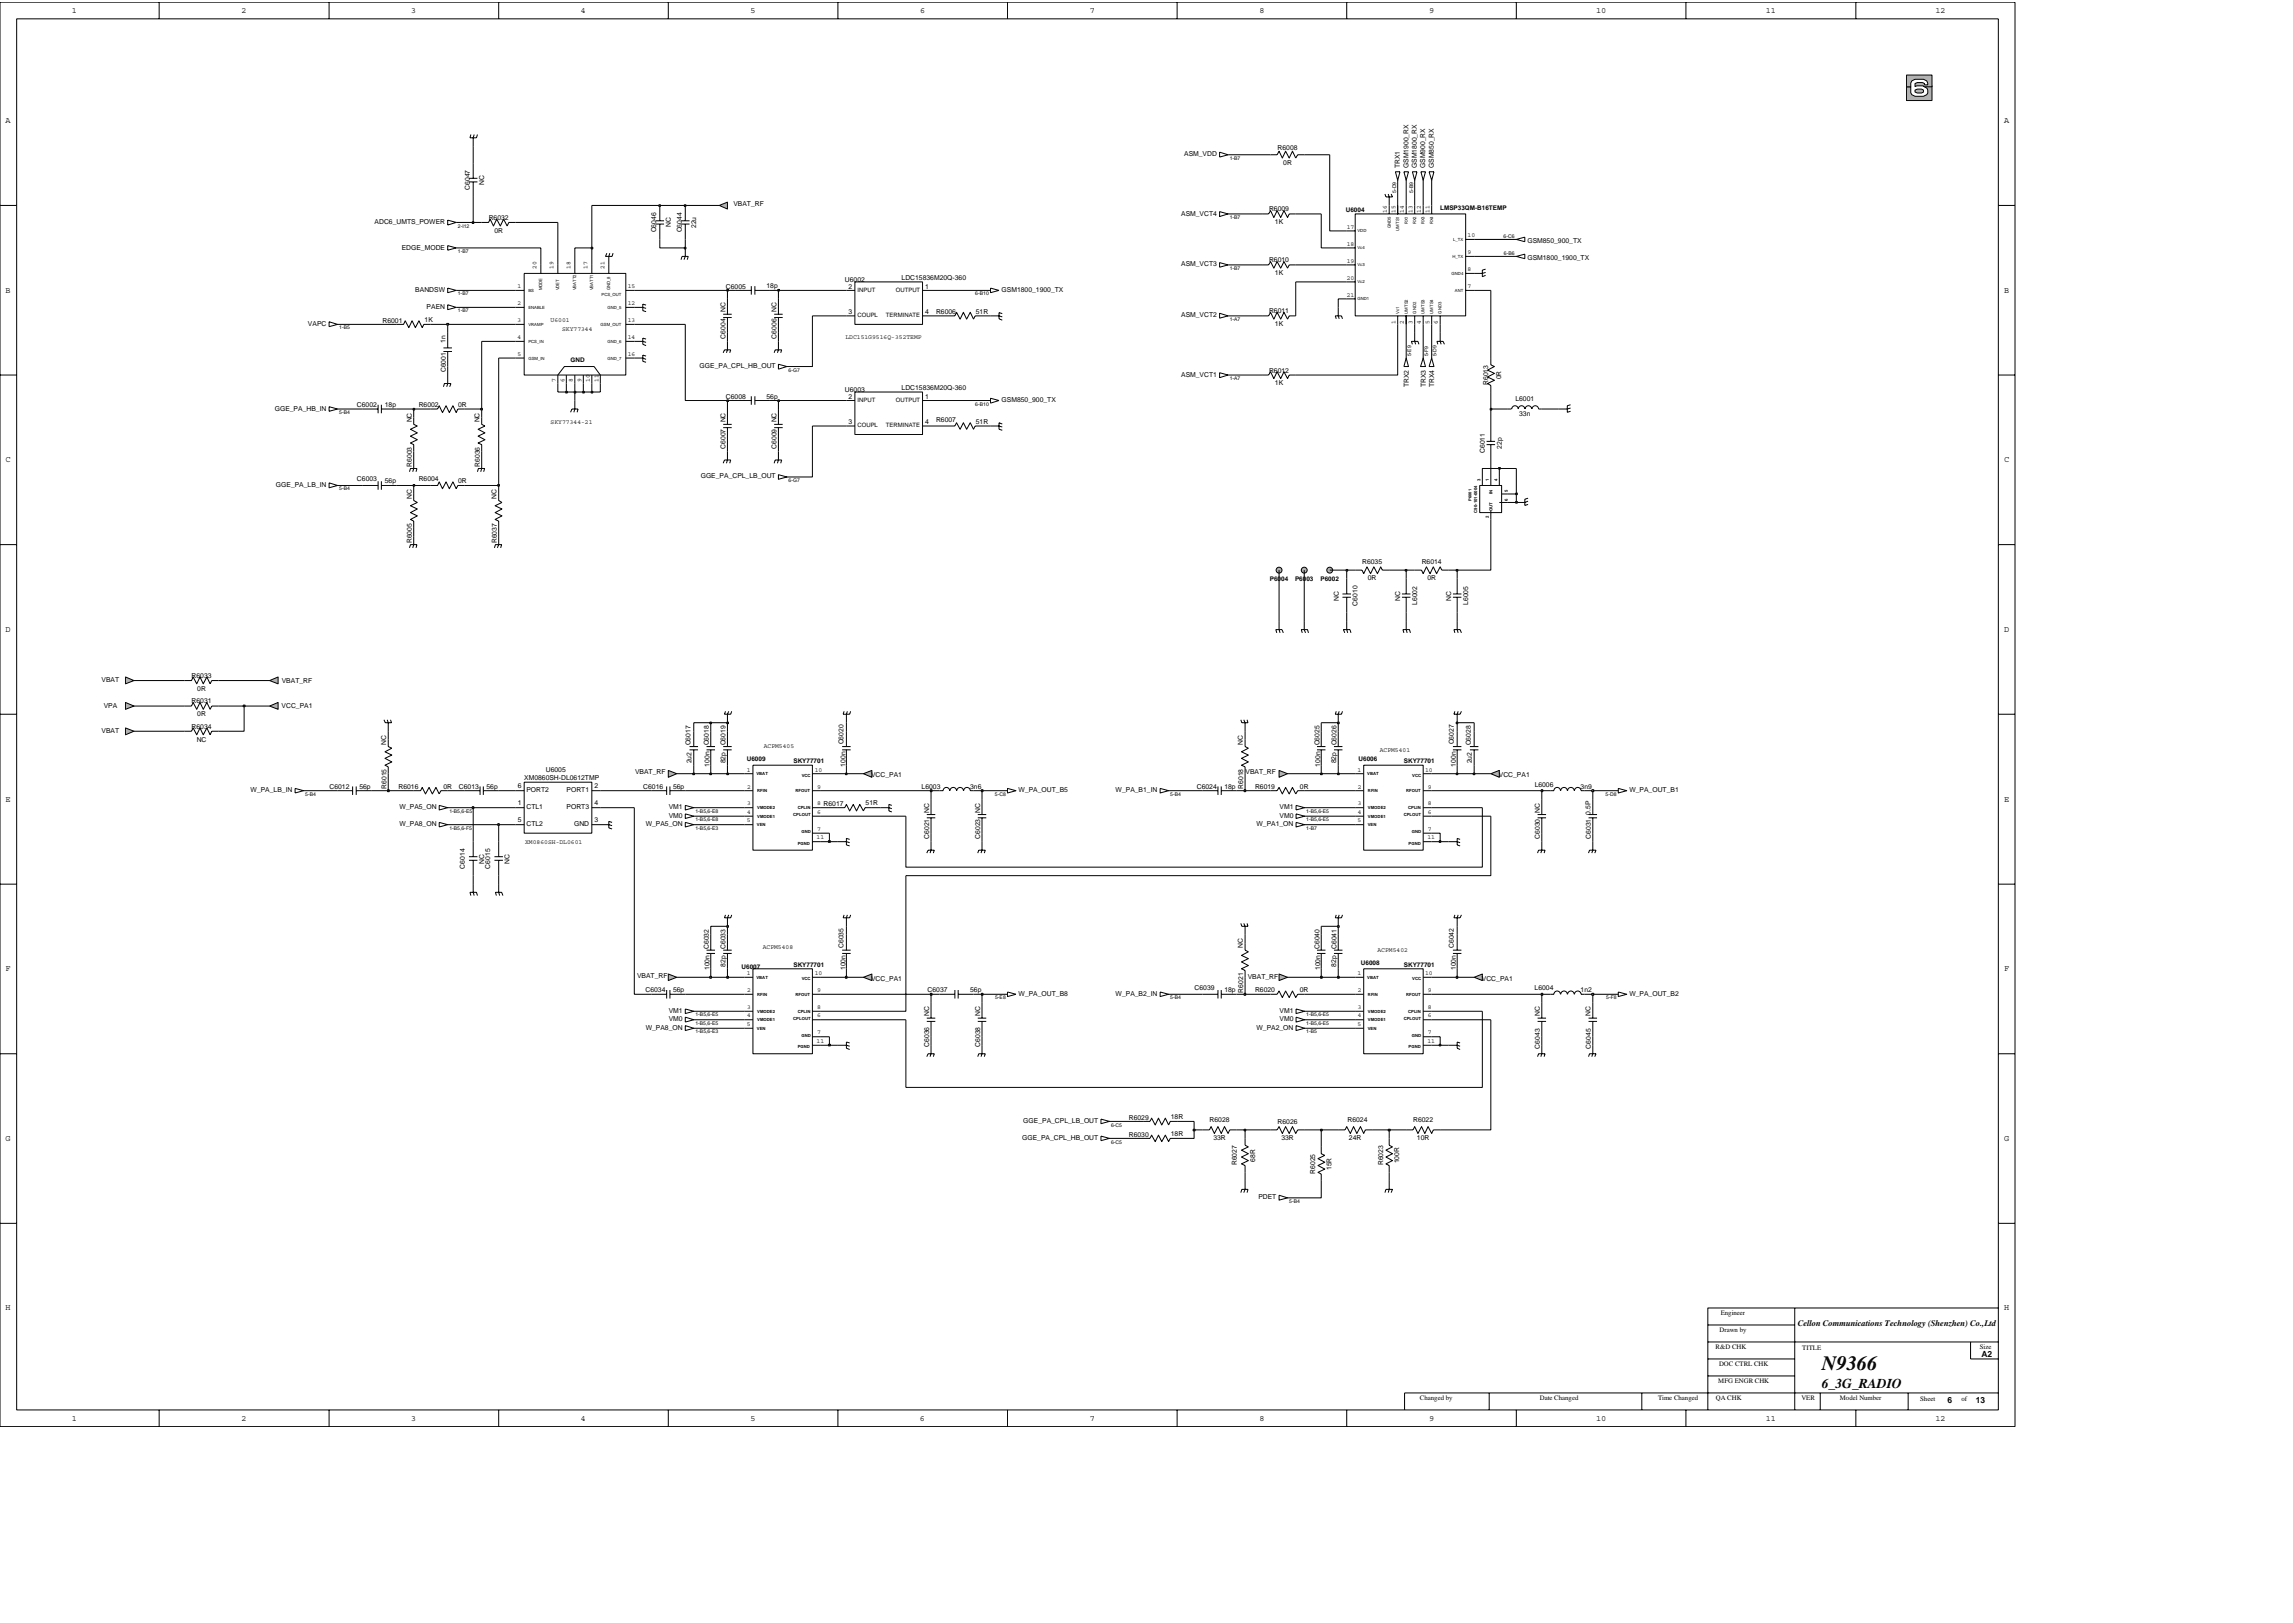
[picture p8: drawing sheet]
<svg xmlns="http://www.w3.org/2000/svg" width="297mm" height="210mm" viewBox="0 0 297 210" stroke-linecap="round" stroke-linejoin="round" font-family="sans-serif">
<defs><g id="words">
<text font-size="2.6" x="236" y="177.5">N9366</text>
<text font-size="1.8" x="236" y="179.8">6_3G_RADIO</text>
<g font-size="1.1">
<text x="9.3" y="1.7">1</text>
<text x="31.3" y="1.7">2</text>
<text x="53.3" y="1.7">3</text>
<text x="75.2" y="1.7">4</text>
<text x="97.2" y="1.7">5</text>
<text x="119.2" y="1.7">6</text>
<text x="141.2" y="1.7">7</text>
<text x="163.2" y="1.7">8</text>
<text x="185.1" y="1.7">9</text>
<text x="206.8" y="1.7">10</text>
<text x="228.7" y="1.7">11</text>
<text x="250.7" y="1.7">12</text>
<text x=".7" y="16">A</text>
<text x="259.6" y="16">A</text>
<text x=".7" y="37.9">B</text>
<text x="259.6" y="37.9">B</text>
<text x=".7" y="59.9">C</text>
<text x="259.6" y="59.9">C</text>
<text x=".7" y="81.9">D</text>
<text x="259.6" y="81.9">D</text>
<text x=".7" y="103.8">E</text>
<text x="259.6" y="103.8">E</text>
<text x=".7" y="125.8">F</text>
<text x="259.6" y="125.8">F</text>
<text x=".7" y="147.8">G</text>
<text x="259.6" y="147.8">G</text>
<text x=".7" y="169.8">H</text>
<text x="232.9" y="171.8">Cellon Communications Technology (Shenzhen) Co.,Ltd</text>
<text x="259.6" y="169.8">H</text>
<text x="256.7" y="175.8">A2</text>
<text x="9.3" y="184.1">1</text>
<text x="31.3" y="184.1">2</text>
<text x="53.3" y="184.1">3</text>
<text x="75.2" y="184.1">4</text>
<text x="97.2" y="184.1">5</text>
<text x="119.2" y="184.1">6</text>
<text x="141.2" y="184.1">7</text>
<text x="163.2" y="184.1">8</text>
<text x="185.1" y="184.1">9</text>
<text x="206.8" y="184.1">10</text>
<text x="228.7" y="184.1">11</text>
<text x="250.7" y="184.1">12</text>
<text x="252.3" y="181.7">6</text>
<text x="255.9" y="181.7">13</text>
</g>
<g font-size=".9">
<text x="62.7" y="23.9" transform="rotate(-90 62.7 23.9)">NC</text>
<text x="153.4" y="20.2">ASM_VDD</text>
<text x="165.5" y="19.5">R6008</text>
<text x="166.2" y="21.4">0R</text>
<text x="181.3" y="21.8" transform="rotate(-90 181.3 21.8)">TRX1</text>
<text x="182.4" y="21.8" transform="rotate(-90 182.4 21.8)">GSM1900_RX</text>
<text x="183.5" y="21.8" transform="rotate(-90 183.5 21.8)">GSM1800_RX</text>
<text x="184.6" y="21.8" transform="rotate(-90 184.6 21.8)">GSM900_RX</text>
<text x="185.7" y="21.8" transform="rotate(-90 185.7 21.8)">GSM850_RX</text>
<text x="48.5" y="29">ADC6_UMTS_POWER</text>
<text x="60.8" y="24.6" transform="rotate(-90 60.8 24.6)">C6047</text>
<text x="63.3" y="28.5">R6032</text>
<text x="86.9" y="29.4" transform="rotate(-90 86.9 29.4)">NC</text>
<text x="90.2" y="29.5" transform="rotate(-90 90.2 29.5)">22u</text>
<text x="95" y="26.7">VBAT_RF</text>
<text x="153" y="27.9">ASM_VCT4</text>
<text x="164.4" y="27.4">R6009</text>
<text x="165.2" y="29">1K</text>
<text x="52" y="32.3">EDGE_MODE</text>
<text x="64" y="30.1">0R</text>
<text x="85" y="30.1" transform="rotate(-90 85 30.1)">C6046</text>
<text x="88.3" y="30.1" transform="rotate(-90 88.3 30.1)">C6044</text>
<text x="153" y="34.5">ASM_VCT3</text>
<text x="164.4" y="34">R6010</text>
<text x="165.2" y="35.6">1K</text>
<text x="197.9" y="31.5">GSM850_900_TX</text>
<text x="197.9" y="33.7">GSM1800_1900_TX</text>
<text x="49.5" y="41.8">R6001</text>
<text x="53.8" y="37.8">BANDSW</text>
<text x="55" y="41.7">1K</text>
<text x="55.3" y="40">PAEN</text>
<text x="94" y="40.5" transform="rotate(-90 94 40.5)">NC</text>
<text x="94" y="37.4">C6005</text>
<text x="99.3" y="37.3">18p</text>
<text x="100.6" y="40.5" transform="rotate(-90 100.6 40.5)">NC</text>
<text x="109.4" y="36.5">U6002</text>
<text x="109.9" y="40.7">3</text>
<text x="109.9" y="37.4">2</text>
<text x="116.8" y="36.2">LDC15836M20Q-360</text>
<text x="119.8" y="37.4">1</text>
<text x="119.8" y="40.7">4</text>
<text x="121.3" y="40.7">R6006</text>
<text x="126.4" y="40.6">51R</text>
<text x="129.8" y="37.8">GSM1800_1900_TX</text>
<text x="153" y="41.1">ASM_VCT2</text>
<text x="164.4" y="40.6">R6011</text>
<text x="39.9" y="42.2">VAPC</text>
<text x="57.7" y="44.4" transform="rotate(-90 57.7 44.4)">1n</text>
<text x="90.6" y="47.7">GGE_PA_CPL_HB_OUT</text>
<text x="94" y="43.9" transform="rotate(-90 94 43.9)">C6004</text>
<text x="100.6" y="43.9" transform="rotate(-90 100.6 43.9)">C6006</text>
<text x="165.2" y="42.2">1K</text>
<text x="35.6" y="53.2">GGE_PA_HB_IN</text>
<text x="46.2" y="52.7">C6002</text>
<text x="49.9" y="52.7">18p</text>
<text x="54.2" y="52.7">R6002</text>
<text x="57.8" y="48.2" transform="rotate(-90 57.8 48.2)">C6001</text>
<text x="59.3" y="52.7">0R</text>
<text x="94" y="51.6">C6008</text>
<text x="99.3" y="51.6">56p</text>
<text x="109.4" y="50.8">U6003</text>
<text x="109.9" y="51.7">2</text>
<text x="116.8" y="50.5">LDC15836M20Q-360</text>
<text x="119.8" y="51.7">1</text>
<text x="129.8" y="52.1">GSM850_900_TX</text>
<text x="153" y="48.8">ASM_VCT1</text>
<text x="164.4" y="48.3">R6012</text>
<text x="165.2" y="49.9">1K</text>
<text x="182.5" y="50.2" transform="rotate(-90 182.5 50.2)">TRX2</text>
<text x="184.7" y="50.2" transform="rotate(-90 184.7 50.2)">TRX3</text>
<text x="185.8" y="50.2" transform="rotate(-90 185.8 50.2)">TRX4</text>
<text x="192.8" y="49.9" transform="rotate(-90 192.8 49.9)">R6013</text>
<text x="194.5" y="49.1" transform="rotate(-90 194.5 49.1)">0R</text>
<text x="196.3" y="51.9">L6001</text>
<text x="196.8" y="53.9">33n</text>
<text x="53.3" y="54.7" transform="rotate(-90 53.3 54.7)">NC</text>
<text x="62.1" y="54.7" transform="rotate(-90 62.1 54.7)">NC</text>
<text x="94" y="54.7" transform="rotate(-90 94 54.7)">NC</text>
<text x="94" y="58.1" transform="rotate(-90 94 58.1)">C6007</text>
<text x="100.6" y="54.7" transform="rotate(-90 100.6 54.7)">NC</text>
<text x="100.6" y="58.1" transform="rotate(-90 100.6 58.1)">C6009</text>
<text x="109.9" y="55">3</text>
<text x="119.8" y="55">4</text>
<text x="121.3" y="54.7">R6007</text>
<text x="126.4" y="54.9">51R</text>
<text x="192.3" y="58.7" transform="rotate(-90 192.3 58.7)">C6011</text>
<text x="194.6" y="58.1" transform="rotate(-90 194.6 58.1)">22p</text>
<text x="35.7" y="63.1">GGE_PA_LB_IN</text>
<text x="46.2" y="62.4">C6003</text>
<text x="49.9" y="62.6">56p</text>
<text x="53.3" y="64.6" transform="rotate(-90 53.3 64.6)">NC</text>
<text x="53.4" y="60.5" transform="rotate(-90 53.4 60.5)">R6003</text>
<text x="54.2" y="62.4">R6004</text>
<text x="59.3" y="62.6">0R</text>
<text x="62.2" y="60.5" transform="rotate(-90 62.2 60.5)">R6036</text>
<text x="64.3" y="64.6" transform="rotate(-90 64.3 64.6)">NC</text>
<text x="90.8" y="62">GGE_PA_CPL_LB_OUT</text>
<text x="53.4" y="70.4" transform="rotate(-90 53.4 70.4)">R6005</text>
<text x="64.4" y="70.4" transform="rotate(-90 64.4 70.4)">R6037</text>
<text x="173.4" y="77.8" transform="rotate(-90 173.4 77.8)">NC</text>
<text x="176.5" y="73.1">R6035</text>
<text x="177.2" y="75.2">0R</text>
<text x="181.4" y="77.8" transform="rotate(-90 181.4 77.8)">NC</text>
<text x="184.2" y="73.1">R6014</text>
<text x="184.9" y="75.2">0R</text>
<text x="188" y="77.8" transform="rotate(-90 188 77.8)">NC</text>
<text x="175.9" y="78.5" transform="rotate(-90 175.9 78.5)">C6010</text>
<text x="183.6" y="78.4" transform="rotate(-90 183.6 78.4)">L6002</text>
<text x="190.2" y="78.4" transform="rotate(-90 190.2 78.4)">L6005</text>
<text x="13.2" y="88.4">VBAT</text>
<text x="24.8" y="87.8">R6033</text>
<text x="25.6" y="89.5">0R</text>
<text x="36.5" y="88.4">VBAT_RF</text>
<text x="13.2" y="95">VBAT</text>
<text x="13.4" y="91.7">VPA</text>
<text x="24.8" y="91.1">R6031</text>
<text x="24.8" y="94.4">R6034</text>
<text x="25.6" y="92.8">0R</text>
<text x="36.5" y="91.7">VCC_PA1</text>
<text x="25.5" y="96.1">NC</text>
<text x="50" y="96.5" transform="rotate(-90 50 96.5)">NC</text>
<text x="67.9" y="101">XM0860SH-DL0612TMP</text>
<text x="70.7" y="100">U6005</text>
<text x="82.3" y="100.3">VBAT_RF</text>
<text x="89.5" y="96.6" transform="rotate(-90 89.5 96.6)">C6017</text>
<text x="89.6" y="98.9" transform="rotate(-90 89.6 98.9)">2u2</text>
<text x="91.8" y="96.6" transform="rotate(-90 91.8 96.6)">C6018</text>
<text x="91.9" y="99.3" transform="rotate(-90 91.9 99.3)">100n</text>
<text x="94" y="98.9" transform="rotate(-90 94 98.9)">82p</text>
<text x="94" y="96.6" transform="rotate(-90 94 96.6)">C6019</text>
<text x="109.3" y="96.4" transform="rotate(-90 109.3 96.4)">C6020</text>
<text x="109.5" y="99.3" transform="rotate(-90 109.5 99.3)">100n</text>
<text x="112.8" y="100.7">VCC_PA1</text>
<text x="161" y="96.5" transform="rotate(-90 161 96.5)">NC</text>
<text x="161.3" y="100.3">VBAT_RF</text>
<text x="170.9" y="96.6" transform="rotate(-90 170.9 96.6)">C6025</text>
<text x="171" y="99.3" transform="rotate(-90 171 99.3)">100n</text>
<text x="173.1" y="98.9" transform="rotate(-90 173.1 98.9)">82p</text>
<text x="173.1" y="96.6" transform="rotate(-90 173.1 96.6)">C6026</text>
<text x="188.4" y="96.4" transform="rotate(-90 188.4 96.4)">C6027</text>
<text x="188.6" y="99.3" transform="rotate(-90 188.6 99.3)">100n</text>
<text x="190.6" y="96.6" transform="rotate(-90 190.6 96.6)">C6028</text>
<text x="190.7" y="98.9" transform="rotate(-90 190.7 98.9)">2u2</text>
<text x="194.2" y="100.7">VCC_PA1</text>
<text x="198.8" y="101.9">L6006</text>
<text x="32.5" y="102.6">W_PA_LB_IN</text>
<text x="42.7" y="102.2">C6012</text>
<text x="46.6" y="102.2">56p</text>
<text x="50" y="102.2" transform="rotate(-90 50 102.2)">R6015</text>
<text x="51.6" y="102.2">R6016</text>
<text x="51.8" y="104.8">W_PA5_ON</text>
<text x="51.8" y="107">W_PA8_ON</text>
<text x="57.4" y="102.2">0R</text>
<text x="59.5" y="102.2">C6013</text>
<text x="63" y="102.2">56p</text>
<text x="67.1" y="104.3">1</text>
<text x="67.1" y="106.5">5</text>
<text x="67.1" y="102.1">6</text>
<text x="68.2" y="104.8">CTL1</text>
<text x="68.2" y="107">CTL2</text>
<text x="68.2" y="102.6">PORT2</text>
<text x="73.4" y="104.8">PORT3</text>
<text x="73.4" y="102.6">PORT1</text>
<text x="74.4" y="107">GND</text>
<text x="77" y="106.5">3</text>
<text x="77" y="102.1">2</text>
<text x="77" y="104.3">4</text>
<text x="83.3" y="102.2">C6016</text>
<text x="83.6" y="107">W_PA5_ON</text>
<text x="86.6" y="104.8">VM1</text>
<text x="86.6" y="105.9">VM0</text>
<text x="87.2" y="102.2">56p</text>
<text x="112.1" y="104.3">51R</text>
<text x="119.4" y="102.2">L6003</text>
<text x="120.4" y="105.3" transform="rotate(-90 120.4 105.3)">NC</text>
<text x="125.7" y="102.2">3n6</text>
<text x="127" y="105.3" transform="rotate(-90 127 105.3)">NC</text>
<text x="132" y="102.6">W_PA_OUT_B5</text>
<text x="144.5" y="102.6">W_PA_B1_IN</text>
<text x="155" y="102.2">C6024</text>
<text x="158.6" y="102.2">18p</text>
<text x="161" y="102.2" transform="rotate(-90 161 102.2)">R6018</text>
<text x="162.6" y="102.2">R6019</text>
<text x="162.8" y="107">W_PA1_ON</text>
<text x="165.7" y="105.9">VM0</text>
<text x="165.7" y="104.8">VM1</text>
<text x="168.4" y="102.2">0R</text>
<text x="199.5" y="105.3" transform="rotate(-90 199.5 105.3)">NC</text>
<text x="204.8" y="102.2">3n9</text>
<text x="206" y="105.5" transform="rotate(-90 206 105.5)">0.5P</text>
<text x="211.1" y="102.6">W_PA_OUT_B1</text>
<text x="60.2" y="112.5" transform="rotate(-90 60.2 112.5)">C6014</text>
<text x="62.7" y="111.9" transform="rotate(-90 62.7 111.9)">NC</text>
<text x="63.5" y="112.5" transform="rotate(-90 63.5 112.5)">C6015</text>
<text x="66" y="111.9" transform="rotate(-90 66 111.9)">NC</text>
<text x="120.4" y="108.7" transform="rotate(-90 120.4 108.7)">C6021</text>
<text x="127" y="108.7" transform="rotate(-90 127 108.7)">C6023</text>
<text x="199.5" y="108.7" transform="rotate(-90 199.5 108.7)">C6030</text>
<text x="206.1" y="108.7" transform="rotate(-90 206.1 108.7)">C6031</text>
<text x="91.8" y="122.9" transform="rotate(-90 91.8 122.9)">C6032</text>
<text x="91.9" y="125.7" transform="rotate(-90 91.9 125.7)">100n</text>
<text x="94" y="125.3" transform="rotate(-90 94 125.3)">82p</text>
<text x="94" y="122.9" transform="rotate(-90 94 122.9)">C6033</text>
<text x="109.3" y="122.8" transform="rotate(-90 109.3 122.8)">C6035</text>
<text x="109.5" y="125.7" transform="rotate(-90 109.5 125.7)">100n</text>
<text x="161" y="122.8" transform="rotate(-90 161 122.8)">NC</text>
<text x="170.9" y="122.9" transform="rotate(-90 170.9 122.9)">C6040</text>
<text x="171" y="125.7" transform="rotate(-90 171 125.7)">100n</text>
<text x="173.1" y="125.3" transform="rotate(-90 173.1 125.3)">82p</text>
<text x="173.1" y="122.9" transform="rotate(-90 173.1 122.9)">C6041</text>
<text x="188.4" y="122.8" transform="rotate(-90 188.4 122.8)">C6042</text>
<text x="188.6" y="125.7" transform="rotate(-90 188.6 125.7)">100n</text>
<text x="82.5" y="126.7">VBAT_RF</text>
<text x="83.6" y="128.6">C6034</text>
<text x="86.6" y="131.2">VM1</text>
<text x="87.2" y="128.5">56p</text>
<text x="112.8" y="127">VCC_PA1</text>
<text x="120.2" y="128.6">C6037</text>
<text x="120.4" y="131.6" transform="rotate(-90 120.4 131.6)">NC</text>
<text x="125.7" y="128.5">56p</text>
<text x="127" y="131.6" transform="rotate(-90 127 131.6)">NC</text>
<text x="132" y="129">W_PA_OUT_B8</text>
<text x="144.5" y="129">W_PA_B2_IN</text>
<text x="154.7" y="128.3">C6039</text>
<text x="158.6" y="128.5">18p</text>
<text x="161" y="128.6" transform="rotate(-90 161 128.6)">R6021</text>
<text x="161.6" y="126.8">VBAT_RF</text>
<text x="162.6" y="128.6">R6020</text>
<text x="165.7" y="131.2">VM1</text>
<text x="168.4" y="128.5">0R</text>
<text x="192" y="127">VCC_PA1</text>
<text x="198.8" y="128.3">L6004</text>
<text x="199.5" y="131.6" transform="rotate(-90 199.5 131.6)">NC</text>
<text x="204.8" y="128.5">1n2</text>
<text x="206" y="131.6" transform="rotate(-90 206 131.6)">NC</text>
<text x="211.1" y="129">W_PA_OUT_B2</text>
<text x="83.6" y="133.4">W_PA8_ON</text>
<text x="86.6" y="132.3">VM0</text>
<text x="120.4" y="135.6" transform="rotate(-90 120.4 135.6)">C6036</text>
<text x="127" y="135.6" transform="rotate(-90 127 135.6)">C6038</text>
<text x="162.8" y="133.4">W_PA2_ON</text>
<text x="165.7" y="132.3">VM0</text>
<text x="199.5" y="135.9" transform="rotate(-90 199.5 135.9)">C6043</text>
<text x="206.1" y="135.9" transform="rotate(-90 206.1 135.9)">C6045</text>
<text x="132.4" y="147.7">GGE_PA_CPL_HB_OUT</text>
<text x="132.6" y="145.5">GGE_PA_CPL_LB_OUT</text>
<text x="146.2" y="147.2">R6030</text>
<text x="146.2" y="145">R6029</text>
<text x="151.7" y="147.2">18R</text>
<text x="151.7" y="145">18R</text>
<text x="156.7" y="145.3">R6028</text>
<text x="157.2" y="147.7">33R</text>
<text x="165.5" y="145.6">R6026</text>
<text x="166" y="147.7">33R</text>
<text x="174.6" y="145.3">R6024</text>
<text x="174.8" y="147.7">24R</text>
<text x="183.1" y="145.3">R6022</text>
<text x="183.6" y="147.7">10R</text>
<text x="160.2" y="151" transform="rotate(-90 160.2 151)">R6027</text>
<text x="162.6" y="150.5" transform="rotate(-90 162.6 150.5)">68R</text>
<text x="163" y="155.4">PDET</text>
<text x="170.4" y="152.1" transform="rotate(-90 170.4 152.1)">R6025</text>
<text x="172.5" y="151.6" transform="rotate(-90 172.5 151.6)">15R</text>
<text x="179.2" y="151" transform="rotate(-90 179.2 151)">R6023</text>
<text x="181.3" y="150.7" transform="rotate(-90 181.3 150.7)">100R</text>
<text x="222.7" y="172.5">Drawn by</text>
<text x="222.9" y="170.3">Engineer</text>
<text x="222.2" y="174.7">R&amp;D CHK</text>
<text x="222.6" y="179.1">MFG ENGR CHK</text>
<text x="222.7" y="176.9">DOC CTRL CHK</text>
<text x="233.5" y="175">TITLE</text>
<text x="256.5" y="174.7">Size</text>
<text x="183.9" y="181.3">Changed by</text>
<text x="199.5" y="181.3">Date Changed</text>
<text x="214.8" y="181.3">Time Changed</text>
<text x="222.3" y="181.3">QA CHK</text>
<text x="233.4" y="181.3">VER</text>
<text x="238.3" y="181.3">Model Number</text>
<text x="248.7" y="181.6">Sheet</text>
<text x="254.1" y="181.6">of</text>
</g>
<g font-size=".8">
<text x="174.3" y="27.5">U6004</text>
<text x="174.5" y="29.7">17</text>
<text x="179.7" y="27.6" transform="rotate(-90 179.7 27.6)">16</text>
<text x="180.8" y="27.6" transform="rotate(-90 180.8 27.6)">15</text>
<text x="181.9" y="27.6" transform="rotate(-90 181.9 27.6)">14</text>
<text x="183" y="27.6" transform="rotate(-90 183 27.6)">13</text>
<text x="184.1" y="27.6" transform="rotate(-90 184.1 27.6)">12</text>
<text x="185.2" y="27.6" transform="rotate(-90 185.2 27.6)">11</text>
<text x="186.6" y="27.2">LMSP33QM-B16TEMP</text>
<text x="69.5" y="34.9" transform="rotate(-90 69.5 34.9)">20</text>
<text x="71.7" y="34.9" transform="rotate(-90 71.7 34.9)">19</text>
<text x="73.9" y="34.9" transform="rotate(-90 73.9 34.9)">18</text>
<text x="76.1" y="34.9" transform="rotate(-90 76.1 34.9)">17</text>
<text x="78.3" y="34.9" transform="rotate(-90 78.3 34.9)">21</text>
<text x="174.5" y="34.1">19</text>
<text x="174.5" y="31.9">18</text>
<text x="190.1" y="33">9</text>
<text x="190.1" y="30.8">10</text>
<text x="190.1" y="35.1">8</text>
<text x="67.1" y="41.7">3</text>
<text x="67.1" y="37.3">1</text>
<text x="67.1" y="39.5">2</text>
<text x="71.3" y="41.7">U6001</text>
<text x="81.3" y="39.5">12</text>
<text x="81.3" y="41.7">13</text>
<text x="81.3" y="37.3">15</text>
<text x="111.1" y="41.1">COUPL</text>
<text x="111.1" y="37.8">INPUT</text>
<text x="114.8" y="41.1">TERMINATE</text>
<text x="116" y="37.8">OUTPUT</text>
<text x="174.5" y="38.4">21</text>
<text x="174.5" y="36.2">20</text>
<text x="190.1" y="37.3">7</text>
<text x="67.1" y="46.1">5</text>
<text x="67.1" y="43.9">4</text>
<text x="72.8" y="42.8">SKY77344</text>
<text x="73.9" y="46.9">GND</text>
<text x="81.3" y="43.9">14</text>
<text x="81.3" y="46.1">16</text>
<text x="109.5" y="43.9">LDC151G9516Q-352TEMP</text>
<text x="180.8" y="42" transform="rotate(-90 180.8 42)">1</text>
<text x="181.9" y="42" transform="rotate(-90 181.9 42)">2</text>
<text x="183" y="42" transform="rotate(-90 183 42)">3</text>
<text x="184.1" y="42" transform="rotate(-90 184.1 42)">4</text>
<text x="185.2" y="42" transform="rotate(-90 185.2 42)">5</text>
<text x="186.3" y="42" transform="rotate(-90 186.3 42)">6</text>
<text x="72" y="49.4" transform="rotate(-90 72 49.4)">7</text>
<text x="73.1" y="49.4" transform="rotate(-90 73.1 49.4)">6</text>
<text x="74.2" y="49.4" transform="rotate(-90 74.2 49.4)">8</text>
<text x="75.3" y="49.4" transform="rotate(-90 75.3 49.4)">9</text>
<text x="76.4" y="49.4" transform="rotate(-90 76.4 49.4)">10</text>
<text x="77.5" y="49.4" transform="rotate(-90 77.5 49.4)">11</text>
<text x="111.1" y="52.1">INPUT</text>
<text x="116" y="52.1">OUTPUT</text>
<text x="71.3" y="54.9">SKY77344-21</text>
<text x="111.1" y="55.4">COUPL</text>
<text x="114.8" y="55.4">TERMINATE</text>
<text x="164.5" y="75.3">P6004</text>
<text x="167.8" y="75.3">P6003</text>
<text x="171.1" y="75.3">P6002</text>
<text x="96.7" y="100">1</text>
<text x="96.7" y="98.6">U6009</text>
<text x="98.9" y="96.9">ACPM5405</text>
<text x="102.8" y="98.9">SKY77701</text>
<text x="105.5" y="100">10</text>
<text x="175.9" y="100">1</text>
<text x="176" y="98.6">U6006</text>
<text x="178.7" y="97.5">ACPM5401</text>
<text x="181.9" y="98.9">SKY77701</text>
<text x="184.6" y="100">10</text>
<text x="96.7" y="106.5">5</text>
<text x="96.8" y="104.3">3</text>
<text x="96.8" y="102.2">2</text>
<text x="96.8" y="105.4">4</text>
<text x="105.8" y="104.3">8 R6017</text>
<text x="105.8" y="105.4">6</text>
<text x="105.8" y="107.6">7</text>
<text x="105.8" y="102.2">9</text>
<text x="175.9" y="106.5">5</text>
<text x="175.9" y="105.4">4</text>
<text x="175.9" y="104.3">3</text>
<text x="175.9" y="102.2">2</text>
<text x="185" y="105.4">6</text>
<text x="185" y="107.6">7</text>
<text x="185" y="102.2">9</text>
<text x="185" y="104.3">8</text>
<text x="68" y="109.3">XM0860SH-DL0601</text>
<text x="105.8" y="108.7">11</text>
<text x="184.9" y="108.7">11</text>
<text x="96.1" y="125.6">U6007</text>
<text x="98.8" y="122.9">ACPM5408</text>
<text x="102.8" y="125.3">SKY77701</text>
<text x="176.3" y="125">U6008</text>
<text x="178.4" y="123.3">ACPM5402</text>
<text x="181.9" y="125.3">SKY77701</text>
<text x="96.7" y="126.4">1</text>
<text x="96.8" y="128.5">2</text>
<text x="96.8" y="131.8">4</text>
<text x="96.8" y="130.7">3</text>
<text x="105.5" y="126.4">10</text>
<text x="105.8" y="131.8">6</text>
<text x="105.8" y="128.5">9</text>
<text x="105.8" y="130.7">8</text>
<text x="175.9" y="126.4">1</text>
<text x="175.9" y="131.8">4</text>
<text x="175.9" y="130.7">3</text>
<text x="175.9" y="128.5">2</text>
<text x="184.6" y="126.4">10</text>
<text x="185" y="130.7">8</text>
<text x="185" y="131.8">6</text>
<text x="185" y="128.5">9</text>
<text x="96.7" y="132.9">5</text>
<text x="105.8" y="135.1">11</text>
<text x="105.8" y="134">7</text>
<text x="175.9" y="132.9">5</text>
<text x="184.9" y="135.1">11</text>
<text x="185" y="134">7</text>
</g>
<g font-size=".7">
<text x="159.3" y="20.7">1-B7</text>
<text x="59.3" y="29.5">2-I12</text>
<text x="159.3" y="28.4">1-B7</text>
<text x="180.8" y="25" transform="rotate(-90 180.8 25)">5-D9</text>
<text x="183" y="25" transform="rotate(-90 183 25)">5-B9</text>
<text x="59.3" y="32.8">1-B7</text>
<text x="159.3" y="35">1-B7</text>
<text x="194.8" y="30.8">6-C6</text>
<text x="194.8" y="33">6-B6</text>
<text x="59.3" y="38.3">1-B7</text>
<text x="59.3" y="40.5">1-B7</text>
<text x="126.3" y="38.3">6-B10</text>
<text x="159.3" y="41.6">1-A7</text>
<text x="43.9" y="42.7">1-B5</text>
<text x="182.8" y="46.2" transform="rotate(-90 182.8 46.2)">5-E9</text>
<text x="185" y="46.2" transform="rotate(-90 185 46.2)">5-F9</text>
<text x="186.1" y="46.2" transform="rotate(-90 186.1 46.2)">5-D9</text>
<text x="43.9" y="53.7">5-B4</text>
<text x="102.2" y="48.2">6-G7</text>
<text x="126.3" y="52.6">6-B10</text>
<text x="159.3" y="49.3">1-A7</text>
<text x="43.9" y="63.5">5-B4</text>
<text x="102.1" y="62.4">6-G7</text>
<text x="39.5" y="103.1">5-B4</text>
<text x="58.2" y="107.5">1-B5,6-F5</text>
<text x="58.2" y="105.3">1-B5,6-E5</text>
<text x="90.1" y="106.4">1-B5,6-E8</text>
<text x="90.1" y="107.5">1-B5,6-E3</text>
<text x="90.1" y="105.3">1-B5,6-E8</text>
<text x="128.9" y="103.1">5-C8</text>
<text x="151.6" y="103.1">5-B4</text>
<text x="169.2" y="107.5">1-B7</text>
<text x="169.2" y="105.3">1-B5,6-E5</text>
<text x="169.2" y="106.4">1-B5,6-E5</text>
<text x="208" y="103.1">5-D8</text>
<text x="90.1" y="131.6">1-B5,6-E5</text>
<text x="128.9" y="129.4">5-E8</text>
<text x="151.6" y="129.4">5-B4</text>
<text x="169.2" y="131.6">1-B5,6-E5</text>
<text x="208.1" y="129.4">5-F8</text>
<text x="90.1" y="132.7">1-B5,6-E5</text>
<text x="90.1" y="133.8">1-B5,6-E3</text>
<text x="169.2" y="132.7">1-B5,6-E5</text>
<text x="169.2" y="133.8">1-B5</text>
<text x="143.9" y="148.2">6-C5</text>
<text x="143.9" y="146">6-C5</text>
<text x="167" y="155.8">5-B4</text>
</g>
<g font-size=".5">
<text x="180.2" y="29.5" transform="rotate(-90 180.2 29.5)">GND5</text>
<text x="181.3" y="29.9" transform="rotate(-90 181.3 29.9)">UMTS1</text>
<text x="182.4" y="29.1" transform="rotate(-90 182.4 29.1)">RX1</text>
<text x="183.5" y="29.1" transform="rotate(-90 183.5 29.1)">RX2</text>
<text x="184.6" y="29.1" transform="rotate(-90 184.6 29.1)">RX3</text>
<text x="185.7" y="29.1" transform="rotate(-90 185.7 29.1)">RX4</text>
<text x="175.9" y="30.1">VDD</text>
<text x="175.9" y="34.5">Vc3</text>
<text x="175.9" y="32.3">Vc4</text>
<text x="188" y="35.6">GND4</text>
<text x="188.2" y="33.4">H_TX</text>
<text x="188.3" y="31.2">L_TX</text>
<text x="68.5" y="37.8">BS</text>
<text x="68.5" y="40">ENABLE</text>
<text x="70.3" y="37.6" transform="rotate(-90 70.3 37.6)">MODE</text>
<text x="72.5" y="37.6" transform="rotate(-90 72.5 37.6)">VDET</text>
<text x="74.7" y="37.6" transform="rotate(-90 74.7 37.6)">VBATT2</text>
<text x="76.9" y="37.6" transform="rotate(-90 76.9 37.6)">VBATT1</text>
<text x="77.9" y="38.4">PCS_OUT</text>
<text x="78.7" y="40">GND_5</text>
<text x="79.1" y="37.6" transform="rotate(-90 79.1 37.6)">GND_8</text>
<text x="175.9" y="36.7">Vc2</text>
<text x="175.9" y="38.9">GND1</text>
<text x="181.3" y="40.6" transform="rotate(-90 181.3 40.6)">Vc1</text>
<text x="182.4" y="40.6" transform="rotate(-90 182.4 40.6)">UMTS2</text>
<text x="183.5" y="40.6" transform="rotate(-90 183.5 40.6)">GND2</text>
<text x="184.6" y="40.6" transform="rotate(-90 184.6 40.6)">UMTS3</text>
<text x="185.7" y="40.6" transform="rotate(-90 185.7 40.6)">UMTS4</text>
<text x="186.8" y="40.6" transform="rotate(-90 186.8 40.6)">GND3</text>
<text x="188.5" y="37.8">ANT</text>
<text x="68.5" y="46.6">GSM_IN</text>
<text x="68.5" y="44.4">PCS_IN</text>
<text x="68.5" y="42.2">VRAMP</text>
<text x="77.8" y="42.2">GSM_OUT</text>
<text x="78.7" y="44.4">GND_6</text>
<text x="78.7" y="46.6">GND_7</text>
<text x="190.6" y="64.9" transform="rotate(-90 190.6 64.9)">P6001</text>
<text x="191.8" y="62.4" transform="rotate(-90 191.8 62.4)">3</text>
<text x="192.9" y="62.4" transform="rotate(-90 192.9 62.4)">1</text>
<text x="193.3" y="64" transform="rotate(-90 193.3 64)">IN</text>
<text x="194" y="62.4" transform="rotate(-90 194 62.4)">4</text>
<text x="195.3" y="64.8" transform="rotate(-90 195.3 64.8)">6</text>
<text x="195.3" y="63.7" transform="rotate(-90 195.3 63.7)">5</text>
<text x="191.3" y="66.4" transform="rotate(-90 191.3 66.4)">C90-101-0004</text>
<text x="192.9" y="67.1" transform="rotate(-90 192.9 67.1)">2</text>
<text x="193.3" y="66.2" transform="rotate(-90 193.3 66.2)">OUT</text>
<text x="98" y="100.4">VBAT</text>
<text x="103.9" y="100.6">VCC</text>
<text x="177.1" y="100.4">VBAT</text>
<text x="182.9" y="100.6">VCC</text>
<text x="98.1" y="107">VEN</text>
<text x="98.1" y="102.6">RFIN</text>
<text x="98.1" y="105.9">VMODE1</text>
<text x="98.1" y="104.8">VMODE2</text>
<text x="102.8" y="105.7">CPLOUT</text>
<text x="103" y="102.6">RFOUT</text>
<text x="103.3" y="104.8">CPLIN</text>
<text x="103.8" y="107.9">GND</text>
<text x="177.2" y="107">VEN</text>
<text x="177.2" y="105.9">VMODE1</text>
<text x="177.2" y="104.8">VMODE2</text>
<text x="177.2" y="102.6">RFIN</text>
<text x="181.8" y="105.7">CPLOUT</text>
<text x="182.2" y="102.6">RFOUT</text>
<text x="182.4" y="104.8">CPLIN</text>
<text x="182.9" y="107.9">GND</text>
<text x="103.3" y="109.4">PGND</text>
<text x="182.5" y="109.4">PGND</text>
<text x="98" y="126.8">VBAT</text>
<text x="98.1" y="129">RFIN</text>
<text x="98.1" y="131.2">VMODE2</text>
<text x="103" y="129">RFOUT</text>
<text x="103.3" y="131.2">CPLIN</text>
<text x="103.9" y="127">VCC</text>
<text x="177.1" y="126.8">VBAT</text>
<text x="177.2" y="131.2">VMODE2</text>
<text x="177.2" y="129">RFIN</text>
<text x="182.2" y="129">RFOUT</text>
<text x="182.4" y="131.2">CPLIN</text>
<text x="182.9" y="127">VCC</text>
<text x="98.1" y="133.4">VEN</text>
<text x="98.1" y="132.3">VMODE1</text>
<text x="102.8" y="132.1">CPLOUT</text>
<text x="103.3" y="135.8">PGND</text>
<text x="103.8" y="134.3">GND</text>
<text x="177.2" y="133.4">VEN</text>
<text x="177.2" y="132.3">VMODE1</text>
<text x="181.8" y="132.1">CPLOUT</text>
<text x="182.5" y="135.8">PGND</text>
<text x="182.9" y="134.3">GND</text>
</g>
</g></defs>
<g fill="none" stroke="#000" stroke-width=".13">
<path d="M58 39.5l1.1 .3-1.1 .3zM181.9 22.3h.6l-.3 1.1zM62.4 59.6v1.1l-.1 .4M163.5 40.9h.8l.3-.4 .4 .8 .4-.8 .5 .8 .4-.8 .5 .8 .2-.4h.9M61.8 61.1l.2-.4h.8l-.1 .4M64.1 71l.1-.4h.8l-.1 .4M64.6 69.5v1.1l-.2 .4M188.2 77.4h1.1M188.2 76.9h1.1M188.8 75v1.9M188.8 77.4v2M91.5 97.1h1.1"/>
<path d="M91.5 96.7h1.1M92.1 94.7v2M92.1 97.1v2M165.4 82l-.1-.4h.8l.1 .4M165.7 80.5v1.1l.1 .4M188.2 97.1h1.1M188.2 96.7h1.1M188.5 82l-.2-.4h.8l.2 .4M188.8 80.5v1.1l.1 .4M188.8 94.7v2M188.8 97.1v2M187.7 109h1.1l.3 .2"/>
<path d="M189.1 108.7l-.3-.1v.9l.3 .1M199.2 105.9h1.1M199.2 105.5h1.1M199.7 103.5v2M199.7 105.9v2M200.8 102.4h.5a.42 .42 0 0 1 .4-.4 .42 .42 0 0 1 .4 .4M202.2 102.4a.42 .42 0 0 1 .4-.4 .42 .42 0 0 1 .4 .4M203.1 102.4a.42 .42 0 0 1 .4-.4 .42 .42 0 0 1 .4 .4M204 102.4a.42 .42 0 0 1 .4-.4 .42 .42 0 0 1 .4 .4h.4M209.6 102.1l1.1 .3-1.1 .3zM88.8 132.9l1.1 .3-1.1 .3zM88.8 131.8l1.1 .3-1.1 .3z"/>
<path d="M120.1 132.3h1.1M120.1 131.9h1.1M120.6 129.9v2M120.6 132.3v2M167.9 130.7l1.1 .3-1.1 .3zM160.7 154.5l.2-.4h.8l-.2 .4M161.3 153v1.1l-.2 .4"/>
</g>
<path d="M16.3 94.3l1.1 .4-1.1 .5z" fill="#b3b3b3"/>
<path d="M16.3 94.3l1.1 .4-1.1 .5z" fill="none" stroke="#000" stroke-width=".13"/>
<circle cx="165.7" cy="73.9" r=".38" fill="#b3b3b3"/>
<g fill="none" stroke="#000" stroke-width=".13">
<path d="M196.4 33.2l1.1-.3v.6zM42.6 52.7l1.1 .3-1.1 .3zM173.9 77.4h1.1M173.9 76.9h1.1M174.5 75v1.9M174.5 77.4v2M94 92.1l-.1 .4h.8l.1-.4M94.4 92.1l-.2 .4v1.1M190.4 97.1h1.1M190.4 96.7h1.1M191 94.7v2M191 97.1v2"/>
<path d="M167.9 104.3l1.1 .3-1.1 .3z"/>
<circle cx="165.7" cy="73.9" r=".38"/>
</g>
<path d="M16.3 91l1.1 .5-1.1 .4z" fill="#b3b3b3"/>
<g fill="none" stroke="#000" stroke-width=".13">
<path d="M186.3 44.6l-.2-.4h.8l.2 .4M186.6 43.1v1.1l.1 .4M181.6 77.4h1.1M181.6 76.9h1.1M182.2 75v1.9M182.2 77.4v2M16.3 91l1.1 .5-1.1 .4zM161.3 95.8v.9l.4 .2-.9 .5 .9 .4-.9 .4 .9 .5-.9 .4 .5 .2v.9M43.7 102.4h2M45.7 101.9v1.1M46.1 102.4h2M46.1 101.9v1.1"/>
<path d="M109.3 118.5l-.1 .4h.9l.1-.4M109.8 118.5l-.2 .4v1.1M96.4 128.8h1.1M96.4 126.6h1.1M96.4 133.2h1.1M96.4 131h1.1M96.4 132.1h1.1M97.5 125.5h7.7v11h-7.7zM105.2 128.8h1.1M105.2 126.6h1.1M105.2 131h1.1M105.2 134.3h1.1"/>
<path d="M105.2 132.1h1.1M105.2 135.4h1.1M182.2 146.4h.8l.3-.4 .4 .8 .4-.8 .5 .8 .4-.8 .5 .8 .2-.4h.9"/>
</g>
<path d="M111.8 126.6l1.1-.4v.8z" fill="#b3b3b3"/>
<path d="M50.3 95.8v.9l.5 .2-.9 .5 .9 .4-.9 .4 .9 .5-.9 .4 .4 .2v.9M111.8 126.6l1.1-.4v.8z" fill="none" stroke="#000" stroke-width=".13"/>
<path d="M191 126.6l1-.4v.8z" fill="#b3b3b3"/>
<g fill="none" stroke="#000" stroke-width=".13">
<path d="M88.2 29h1.1M88.2 28.6h1.1M88.8 26.6v2M88.8 29v2M173.4 39.8v1.1l.1 .4M62.4 54.1v.9l.4 .2-.9 .4 .9 .5-.9 .4 .9 .5-.9 .4 .5 .2v.9M158 48.3l1.1 .3-1.1 .3zM173.1 41.3l-.1-.4h.8l.1 .4M195.3 53h.5M195.8 53a.42 .42 0 0 1 .5-.4 .42 .42 0 0 1 .4 .4 .42 .42 0 0 1 .4-.4 .42 .42 0 0 1 .4 .4M197.6 53a.42 .42 0 0 1 .4-.4 .42 .42 0 0 1 .4 .4M198.5 53a.42 .42 0 0 1 .4-.4 .42 .42 0 0 1 .4 .4h.4"/>
<path d="M64.6 64v.8l.4 .3-.9 .4 .9 .4-.9 .5 .9 .4-.9 .5 .5 .2v.9M155.8 102.4h2M157.8 101.9v1.1M158.2 102.4h2M158.2 101.9v1.1M91.5 123.5h1.1M91.5 123.1h1.1M92.1 121.1v2M92.1 123.5v2M126.7 132.3h1.1M126.7 131.9h1.1M127.2 129.9v2"/>
<path d="M127.2 132.3v2M167.9 131.8l1.1 .3-1.1 .3zM187.7 135.4h1.1l.3 .1M189.1 135.1l-.3-.1v.8l.3 .2M191 126.6l1-.4v.8zM199.2 132.3h1.1M199.2 131.9h1.1M199.7 129.9v2M199.7 132.3v2M209.6 128.5l1.1 .3-1.1 .3zM161.3 147.5v.9l.4 .2-.9 .4 .9 .5-.9 .4 .9 .5-.9 .4 .5 .2v.9"/>
</g>
<circle cx="169" cy="73.9" r=".38" fill="#b3b3b3"/>
<g fill="none" stroke="#000" stroke-width=".13">
<path d="M42.6 41.7l1.1 .3-1.1 .3zM108.5 135.4h1.1l.5 .1M110.1 135.1l-.5-.1v.8l.5 .2M148.1 145.3h.9l.2-.4 .4 .8 .5-.8 .4 .8 .5-.8 .4 .8 .2-.4h.9"/>
<circle cx="169" cy="73.9" r=".38"/>
</g>
<circle cx="172.3" cy="73.9" r=".38" fill="#b3b3b3"/>
<g fill="none" stroke="#000" stroke-width=".13">
<path d="M61 17.4l-.1 .5h.8l.1-.5M61.4 17.4l-.1 .5v1.1M82.2 39.8h1.1l.4 .1M83.7 39.5l-.4-.1v.8l.4 .2M158 34l1.1 .3-1.1 .3zM179.4 25.1l.1 .4h.9l-.2-.4M179.8 25.1l.2 .4v1.1M183 22.3h.6l-.3 1.1zM158 40.6l1.1 .3-1.1 .3zM100.8 61.5l1.1 .3-1.1 .3zM175.6 73.9h.8l.3 .4 .4-.9 .4 .9 .5-.9 .4 .9 .5-.9 .2 .5h.9M23.9 94.7h.9l.2-.4 .5 .9 .4-.9 .4 .9 .5-.9 .4 .9 .2-.5h.9"/>
<path d="M49.7 93.2l.2 .4h.8l-.1-.4M50.2 93.2l.1 .4v1.1M181.9 82l-.2-.4h.9l.1 .4M182.2 80.5v1.1l.1 .4M56.9 106.5l1.1 .3-1.1 .3zM60.7 111.4h1.1M60.7 111h1.1M61.3 109v2M61.3 111.4v2M84.4 102.4h2M86.4 101.9v1.1M86.8 102.4h2"/>
<path d="M86.8 101.9v1.1"/>
<circle cx="172.3" cy="73.9" r=".38"/>
</g>
<path d="M111.8 100.2l1.1-.4v.9z" fill="#b3b3b3"/>
<path d="M111.8 100.2l1.1-.4v.9z" fill="none" stroke="#000" stroke-width=".13"/>
<path d="M165.7 126.2l1.1 .4-1.1 .4z" fill="#b3b3b3"/>
<g fill="none" stroke="#000" stroke-width=".13">
<path d="M58 37.3l1.1 .3-1.1 .3zM78.6 32.8l-.2 .4h.9l.1-.4M79 32.8l-.1 .4v1.1M174.5 29.9h1.1M174.5 32.1h1.1M174.5 34.3h1.1M174.5 36.5h1.1M174.5 38.7h1.1M175.6 27.7h14.3v13.2h-14.3zM180 26.6v1.1M181.1 26.6v1.1v-1.1M182.2 26.6v1.1"/>
<path d="M183.3 26.6v1.1M184.4 26.6v1.1M185.5 26.6v1.1M189.9 31h1.1M189.9 33.2h1.1M189.9 35.4h1.1M189.9 37.6h1.1M57.4 45.5h1.1M57.4 45.1h1.1M58 43.1v2M58 45.5v2M82.2 44.2h1.1l.4 .2"/>
<path d="M83.7 43.9l-.4-.1v.8l.4 .2M95.3 51.9h2M97.3 51.3v1.1M97.8 51.9h1.9M97.8 51.3v1.1M100.3 55.4h1.1M100.3 55h1.1M100.8 53v2M100.8 55.4v2M122.8 40.9h.9l.2-.4 .5 .8 .4-.8 .4 .8 .5-.8 .4 .8 .2-.4h.9M128.3 51.6l1.1 .3-1.1 .3zM181.1 40.9v1.1"/>
<path d="M182.2 42v-1.1v1.1M182.2 46.4l.3 1.1h-.6zM183 44.6l-.2-.4h.9l.1 .4M183.3 40.9v1.1M183.3 43.1v1.1l.1 .4M184.4 46.4l.3 1.1h-.7zM184.4 40.9v1.1M185.5 46.4l.3 1.1h-.7zM185.5 40.9v1.1M186.6 40.9v1.1M47 62.9h2M49 62.3v1.1"/>
<path d="M49.4 62.9h2M49.4 62.3v1.1M55.8 62.9h.9l.2-.5 .4 .9 .5-.9 .4 .9 .5-.9 .4 .9 .2-.4h.9M191.7 62.9h2.8v3.5h-2.8zM192 61.8v1.1M193.1 61.8v1.1M193.1 66.2v1.1M194.2 61.8v1.1M194.2 65.1h1.1M194.5 64h.8M23.9 91.5h.9l.2-.5 .5 .9 .4-.9 .4 .9 .5-.9 .4 .9 .2-.4h.9M23.9 88.2h.9l.2-.5 .5 .9 .4-.9 .4 .9 .5-.9 .4 .9 .2-.4h.9"/>
<path d="M93.7 97.1h1.1M93.7 96.7h1.1M94.2 94.7v2M94.2 97.1v2M160.7 93.2l.2 .4h.8l-.2-.4M161.1 93.2l.2 .4v1.1M168.7 82l-.1-.4h.8l.1 .4M169 80.5v1.1l.1 .4M174.2 82l-.2-.4h.9l.1 .4M174.5 80.5v1.1l.1 .4M38.2 102.1l1.1 .3-1.1 .3zM56.9 104.3l1.1 .3-1.1 .3z"/>
<path d="M64.3 116l-.1-.4h.8l.2 .4M64.6 114.5v1.1l.1 .4M88.8 106.5l1.1 .3-1.1 .3zM88.8 105.4l1.1 .3-1.1 .3zM88.8 104.3l1.1 .3-1.1 .3zM126.7 105.9h1.1M126.7 105.5h1.1M127.2 103.5v2M127.2 105.9v2M130.5 102.1l1.1 .3-1.1 .3zM173.1 118.5l-.1 .4h.8l.1-.4M173.5 118.5l-.1 .4v1.1"/>
<path d="M205.8 105.9h1.1M205.8 105.5h1.1M206.3 103.5v2M206.3 105.9v2M130.5 128.5l1.1 .3-1.1 .3zM161.3 122.2v.9l.4 .2-.9 .5 .9 .4-.9 .4 .9 .5-.9 .4 .5 .2v.9M165.7 126.2l1.1 .4-1.1 .4zM170.6 123.5h1.1M170.6 123.1h1.1M171.2 121.1v2M171.2 123.5v2M164.6 146.4h.8l.3-.4 .4 .8 .4-.8 .5 .8 .4-.8 .5 .8 .2-.4h.9"/>
<path d="M173.4 146.4h.8l.3-.4 .4 .8 .4-.8 .5 .8 .4-.8 .5 .8 .2-.4h.9"/>
</g>
<path d="M86.6 99.8l1.1 .4-1.1 .5z" fill="#b3b3b3"/>
<path d="M93.7 45.7l.2-.4h.8l-.2 .4M94.2 44.2v1.1l-.1 .4M86.6 99.8l1.1 .4-1.1 .5zM94 118.5l-.1 .4h.8l.1-.4M94.4 118.5l-.2 .4v1.1M126.7 110.5l.1-.4h.8l-.1 .4M127.2 109v1.1l-.1 .4M155.8 128.8h2M157.8 128.3v1.1M158.2 128.8h2M158.2 128.3v1.1" fill="none" stroke="#000" stroke-width=".13"/>
<path d="M16.3 87.7l1.1 .5-1.1 .4z" fill="#b3b3b3"/>
<path d="M73.9 53.4l.2-.4h.8l-.1 .4M74.5 51.9v1.1l-.2 .4M82.2 46.4h1.1l.4 .2M83.7 46.1l-.4-.1v.8l.4 .1M16.3 87.7l1.1 .5-1.1 .4zM155.8 146.4h.9l.2-.4 .4 .8 .5-.8 .4 .8 .4-.8 .5 .8 .2-.4h.9" fill="none" stroke="#000" stroke-width=".13"/>
<path d="M86.6 126.2l1.1 .4-1.1 .4z" fill="#b3b3b3"/>
<path d="M184.1 22.3h.6l-.3 1.1zM183.3 73.9h.8l.3 .4 .4-.9 .5 .9 .4-.9 .4 .9 .5-.9 .2 .5h.9M167.9 105.4l1.1 .3-1.1 .3zM205.8 110.5l.1-.4h.9l-.2 .4M206.3 109v1.1l-.1 .4M86.6 126.2l1.1 .4-1.1 .4zM88.8 130.7l1.1 .3-1.1 .3zM121.7 128.8h2M123.7 128.3v1.1M124.1 128.8h2M124.1 128.3v1.1M142.6 147.2l1.1 .3-1.1 .3z" fill="none" stroke="#000" stroke-width=".13"/>
<path d="M193.1 100.2l1.1-.4v.9z" fill="#b3b3b3"/>
<g fill="none" stroke="#000" stroke-width=".13">
<path d="M158 19.7l1.1 .4-1.1 .2zM66.8 37.6h1.1M66.8 39.8h1.1M67.9 35.4h13.2v13.2h-13.2zM70.1 34.3v1.1M72.3 34.3v1.1M74.5 34.3v1.1M76.7 34.3v1.1M78.9 34.3v1.1M81.1 37.6h1.1M81.1 39.8h1.1M94.2 38.7v2"/>
<path d="M100.8 38.7v2M163.5 27.7h.8l.3-.4 .4 .9 .4-.9 .5 .9 .4-.9 .5 .9 .2-.5h.9M164.6 20.1h.8l.3-.5 .4 .9 .4-.9 .5 .9 .4-.9 .5 .9 .2-.4h.9M196.4 31l1.1-.3v.6zM66.8 42h1.1M66.8 44.2h1.1M66.8 46.4h1.1M72.3 49.7v-1.1l.8-1.1h3.9l.8 1.1v1.1M73.4 48.6v1.1M74.5 48.6v1.1M75.6 48.6v1.1M76.7 48.6v1.1"/>
<path d="M81.1 42h1.1M81.1 44.2h1.1M81.1 46.4h1.1M93.7 41.1h1.1M93.7 40.7h1.1M94.2 41.1v2M94.2 58.5v1.1l-.1 .4M100.3 41.1h1.1M100.3 40.7h1.1M100.8 41.1v2M100.8 58.5v1.1l-.1 .4M93.7 60l.2-.4h.8l-.2 .4"/>
<path d="M100.3 60l.1-.4h.9l-.2 .4M170.6 97.1h1.1M170.6 96.7h1.1M171.2 94.7v2M171.2 97.1v2M173.1 92.1l-.1 .4h.8l.1-.4M173.5 92.1l-.1 .4v1.1M176.7 99.1h7.7v11h-7.7zM188.5 92.1l-.2 .4h.8l.2-.4M188.9 92.1l-.1 .4v1.1M53.6 102.4h.9l.2-.4 .4 .9 .5-.9 .4 .9 .5-.9 .4 .9 .2-.5h.9M150.3 102.1l1.1 .3-1.1 .3z"/>
<path d="M164.6 102.4h.8l.3-.4 .4 .9 .4-.9 .5 .9 .4-.9 .5 .9 .2-.5h.9M175.6 102.4h1.1M175.6 100.2h1.1M175.6 106.8h1.1M175.6 104.6h1.1M175.6 105.7h1.1M184.4 102.4h1.1M184.4 100.2h1.1M184.4 104.6h1.1M184.4 107.9h1.1M184.4 105.7h1.1M184.4 109h1.1"/>
<path d="M193.1 100.2l1.1-.4v.9zM84.4 128.8h2M86.4 128.3v1.1M86.8 128.8h2M86.8 128.3v1.1"/>
</g>
<path d="M165.7 99.8l1.1 .4-1.1 .5z" fill="#b3b3b3"/>
<path d="M42.6 62.6l1.1 .3-1.1 .3zM165.7 99.8l1.1 .4-1.1 .5z" fill="none" stroke="#000" stroke-width=".13"/>
<path d="M34.9 88.2l1.1-.5v.9z" fill="#b3b3b3"/>
<g fill="none" stroke="#000" stroke-width=".13">
<path d="M58 31.8l1.1 .3-1.1 .3zM62.4 28.8h.9l.2-.4 .4 .9 .4-.9 .5 .9 .4-.9 .5 .9 .2-.5h.9M84.9 29h1.1M84.9 28.6h1.1M85.5 26.6v2M85.5 29v2M88.2 33.6l.1-.4h.9l-.2 .4M88.8 32.1v1.1l-.2 .4M128.3 37.3l1.1 .3-1.1 .3zM158 27.4l1.1 .3-1.1 .4zM163.5 34.3h.8l.3-.4 .4 .8 .4-.8 .5 .8 .4-.8 .5 .8 .2-.4h.9M180.8 22.3h.6l-.3 1.1z"/>
<path d="M185.1 22.3h.7l-.3 1.1zM192.4 34.9l-.4 .1v.8l.4-.1M192.4 35.3l-.4 .1h-1M53.6 54.1v.9l.5 .2-.9 .4 .9 .5-.9 .4 .9 .5-.9 .4 .4 .2v.9M53.6 59.6v1.1l-.1 .4M57.4 50.1l.2-.4h.8l-.1 .4M58 48.6v1.1l-.1 .4M93.7 55.4h1.1M93.7 55h1.1M94.2 53v2M94.2 55.4v2M100.3 45.7l.1-.4h.9l-.2 .4"/>
<path d="M100.8 44.2v1.1l-.1 .4M100.8 47.2l1.1 .3-1.1 .3zM109.6 51.9h1.1M109.6 55.2h1.1M110.7 50.8h8.8v5.5h-8.8zM119.5 51.9h1.1M119.5 55.2h1.1M128.3 55.2h1.1l.4 .1M128.3 40.9h1.1l.4 .1M129.8 40.6l-.4-.1v.8l.4 .2M129.8 54.9l-.4-.1v.8l.4 .1M192.6 57.2h1.1"/>
<path d="M192.6 57.6h1.1M193.1 46.4v.9l.5 .2-.9 .4 .9 .5-.9 .4 .9 .5-.9 .4 .4 .2v.9M193.1 55.2v2M193.1 57.6v2M53 61.1l.2-.4h.8l-.1 .4M53 71l.2-.4h.8l-.1 .4M53.6 64v.8l.5 .3-.9 .4 .9 .4-.9 .5 .9 .4-.9 .5 .4 .2v.9M53.6 69.5v1.1l-.1 .4M34.9 88.2l1.1-.5v.9zM89.3 97.1h1.1M89.3 96.7h1.1M89.9 94.7v2"/>
<path d="M89.9 97.1v2M172.8 97.1h1.1M172.8 96.7h1.1M173.4 94.7v2M173.4 97.1v2M61 116l-.1-.4h.8l.1 .4M61.3 114.5v1.1l.1 .4M64.1 111.4h1.1M64.1 111h1.1M64.6 109v2M64.6 111.4v2M66.8 102.4h1.1"/>
<path d="M66.8 104.6h1.1M66.8 106.8h1.1M67.9 101.3h8.8v6.6h-8.8zM76.7 102.4h1.1M76.7 104.6h1.1M76.7 106.8h2.2l.4 .2M79.3 106.5l-.4-.1v.9l.4 .1M108.5 104.6h.9l.2-.4 .5 .9 .4-.9 .5 .9 .4-.9 .4 .9 .3-.5h.8M108.5 109h1.1l.5 .2M110.1 108.7l-.5-.1v.9l.5 .1M114 104.6h1.1l.4 .2M115.5 104.3l-.4-.1v.9l.4 .1"/>
<path d="M120.1 105.9h1.1M120.1 105.5h1.1M120.6 103.5v2M120.6 105.9v2M121.7 102.4h.5a.42 .42 0 0 1 .4-.4 .42 .42 0 0 1 .4 .4M123.1 102.4a.42 .42 0 0 1 .4-.4 .42 .42 0 0 1 .4 .4M124 102.4a.42 .42 0 0 1 .4-.4 .42 .42 0 0 1 .4 .4M124.8 102.4a.42 .42 0 0 1 .5-.4 .42 .42 0 0 1 .4 .4h.4M160.7 119.6l.2 .4h.8l-.2-.4M161.1 119.6l.2 .4v1.1M167.9 106.5l1.1 .3-1.1 .3zM188.5 118.5l-.2 .4h.8l.2-.4"/>
<path d="M188.9 118.5l-.1 .4v1.1M199.2 110.5l.1-.4h.9l-.2 .4M199.7 109v1.1l-.1 .4M109.1 123.5h1.1M109.1 123.1h1.1M109.6 121.1v2M109.6 123.5v2M120.1 136.9l.1-.4h.8l-.1 .4M120.6 135.4v1.1l-.1 .4M126.7 136.9l.1-.4h.8l-.1 .4M127.2 135.4v1.1l-.1 .4M150.3 128.5l1.1 .3-1.1 .3z"/>
<path d="M164.6 128.8h.8l.3-.4 .4 .8 .4-.8 .5 .8 .4-.8 .5 .8 .2-.4h.9M175.6 128.8h1.1M175.6 126.6h1.1M175.6 133.2h1.1M175.6 131h1.1M175.6 132.1h1.1M176.7 125.5h7.7v11h-7.7zM184.4 128.8h1.1M184.4 126.6h1.1M184.4 131h1.1M184.4 134.3h1.1M184.4 132.1h1.1"/>
<path d="M184.4 135.4h1.1M188.2 123.5h1.1M188.2 123.1h1.1M188.8 121.1v2M188.8 123.5v2M199.2 136.9l.1-.4h.9l-.2 .4M199.7 135.4v1.1l-.1 .4M200.8 128.8h.5a.42 .42 0 0 1 .4-.4 .42 .42 0 0 1 .4 .4M202.2 128.8a.42 .42 0 0 1 .4-.4 .42 .42 0 0 1 .4 .4M203.1 128.8a.42 .42 0 0 1 .4-.4 .42 .42 0 0 1 .4 .4M204 128.8a.42 .42 0 0 1 .4-.4 .42 .42 0 0 1 .4 .4h.4M205.8 136.9l.1-.4h.9l-.2 .4"/>
<path d="M205.8 132.3h1.1M205.8 131.9h1.1M206.3 129.9v2M206.3 132.3v2M206.3 135.4v1.1l-.1 .4M142.6 145l1.1 .3-1.1 .3zM171.2 148.6v.9l.4 .2-.9 .4 .9 .5-.9 .4 .9 .5-.9 .4 .5 .2v.9M179.4 154.5l.1-.4h.9l-.2 .4M180 147.5v.9l.4 .2-.9 .4 .9 .5-.9 .4 .9 .5-.9 .4 .5 .2v.9M180 153v1.1l-.2 .4"/>
</g>
<path d="M248.1 11.7l.3-.2h.5l.3 .2v.2l-.3 .2h-.5l-.3-.2z" fill-rule="evenodd" fill="#b3b3b3"/>
<path d="M248.1 11.7l.3-.2h.5l.3 .2v.2l-.3 .2h-.5l-.3-.2z" fill="none" stroke="#000" stroke-width=".13"/>
<path d="M247 11.2h.5v.8l.1 .3 .5 .2h1.1l.4-.2 .1-.2v-.4l-.1-.2-.5-.4h1.2v1.9h-3.3z" fill-rule="evenodd" fill="#b3b3b3"/>
<path d="M247 11.2h.5v.8l.1 .3 .5 .2h1.1l.4-.2 .1-.2v-.4l-.1-.2-.5-.4h1.2v1.9h-3.3z" fill="none" stroke="#000" stroke-width=".13"/>
<path d="M247 9.7h3.3v1.5h-1l-.2-.1-1 .1v-.4l.3-.1h.6l.3 .1v.2h.4l-.1-.5-.4-.2h-1.1l-.5 .2-.1 .3v.4h-.5z" fill-rule="evenodd" fill="#b3b3b3"/>
<path d="M247 9.7h3.3v1.5h-1l-.2-.1-1 .1v-.4l.3-.1h.6l.3 .1v.2h.4l-.1-.5-.4-.2h-1.1l-.5 .2-.1 .3v.4h-.5zM109.6 37.6h1.1M110.7 36.5h8.8v5.5h-8.8zM119.5 37.6h1.1M55.8 53h.9l.2-.4 .4 .9 .5-.9 .4 .9 .5-.9 .4 .9 .2-.5h.9M109.6 40.9h1.1M119.5 40.9h1.1M172.8 123.5h1.1M172.8 123.1h1.1M173.4 121.1v2M173.4 123.5v2" fill="none" stroke="#000" stroke-width=".13"/>
<path d="M34.9 91.5l1.1-.5v.9z" fill="#b3b3b3"/>
<g fill="none" stroke="#000" stroke-width=".13">
<path d="M58 28.5l1.1 .3-1.1 .4zM60.7 23.6h1.1M60.7 23.1h1.1M61.3 21.2v1.9M61.3 23.6v1.9M47 53h2M49 52.4v1.1M49.4 53h2M49.4 52.4v1.1M122.8 55.2h.9l.2-.4 .5 .8 .4-.8 .4 .8 .5-.8 .4 .8 .2-.4h.9M163.5 48.6h.8l.3-.4 .4 .9 .4-.9 .5 .9 .4-.9 .5 .9 .2-.5h.9M203.5 52.4l-.5 .2v.8l.5-.1"/>
<path d="M203.5 52.9l-.5 .1h-1.1M198 64.5l-.5 .2v.8l.5-.2M198 64.9l-.5 .2h-1.1M34.9 91.5l1.1-.5v.9zM97.5 99.1h7.7v11h-7.7zM109.1 97.1h1.1M109.1 96.7h1.1M109.6 94.7v2M109.6 97.1v2M60.2 102.4h2M62.2 101.9v1.1M62.6 102.4h2"/>
<path d="M62.6 101.9v1.1M96.4 102.4h1.1M96.4 100.2h1.1M96.4 106.8h1.1M96.4 104.6h1.1M96.4 105.7h1.1M105.2 102.4h1.1M105.2 100.2h1.1M105.2 104.6h1.1M105.2 107.9h1.1M105.2 105.7h1.1M105.2 109h1.1"/>
<path d="M120.1 110.5l.1-.4h.8l-.1 .4M120.6 109v1.1l-.1 .4M93.7 123.5h1.1M93.7 123.1h1.1M94.2 121.1v2M94.2 123.5v2M167.9 132.9l1.1 .3-1.1 .3zM165.7 154.8l1.1 .4-1.1 .3z"/>
</g>
<path d="M93.2 26.6l1-.4v.9z" fill="#b3b3b3"/>
<g fill="none" stroke="#000" stroke-width=".13">
<path d="M93.2 26.6l1-.4v.9zM95.3 37.6h2M97.3 37.1v1.1M97.8 37.6h1.9M97.8 37.1v1.1M51.4 42h.9l.2-.4 .5 .8 .4-.8 .4 .8 .5-.8 .4 .8 .2-.4h.9M109.3 92.1l-.1 .4h.9l.1-.4M109.8 92.1l-.2 .4v1.1M154.7 146.4v1.1h-3.1l-.2 .4-.4-.8-.5 .8-.4-.8-.5 .8-.4-.8-.2 .4h-5.3M161.3 146.4v1.1M161.3 151.9v1.1M171.2 153v2.2h-4.4"/>
<path d="M171.2 146.4v2.2M180 146.4v1.1M180 151.9v1.1"/>
</g>
<path d="M154.6 146.3h.2v.2h-.2z" fill="#c2c2c2"/>
<path d="M154.6 146.3h.2v.2h-.2zM154.7 145.3v1.1h1.1M160.2 146.4h1.1" fill="none" stroke="#000" stroke-width=".13"/>
<path d="M161.2 146.3h.2v.2h-.2z" fill="#c2c2c2"/>
<path d="M161.2 146.3h.2v.2h-.2zM161.3 146.4h3.3M169 146.4h2.2" fill="none" stroke="#000" stroke-width=".13"/>
<path d="M171.1 146.3h.2v.2h-.2z" fill="#c2c2c2"/>
<path d="M171.1 146.3h.2v.2h-.2zM171.2 146.4h2.2M177.8 146.4h2.2" fill="none" stroke="#000" stroke-width=".13"/>
<path d="M179.8 146.3h.3v.2h-.3z" fill="#c2c2c2"/>
<path d="M106.3 135.4h1.1M192 131v9.9h-74.7v-8.8M193.1 132.1v14.3h-6.5M143.7 145.3h4.4M152.5 145.3h2.2M179.8 146.3h.3v.2h-.3zM180 146.4h2.2" fill="none" stroke="#000" stroke-width=".13"/>
<path d="M107.3 135.3h.3v.2h-.3z" fill="#c2c2c2"/>
<path d="M107.3 135.3h.3v.2h-.3zM107.4 134.3v1.1h1.1M120.6 134.3v1.1M127.2 134.3v1.1M185.5 135.4h1.1" fill="none" stroke="#000" stroke-width=".13"/>
<path d="M186.4 135.3h.2v.2h-.2z" fill="#c2c2c2"/>
<g fill="none" stroke="#000" stroke-width=".13">
<path d="M82.2 104.6v24.2h2.2M117.3 113.4v17.6h-11M88.8 128.8h7.6M89.9 133.2h6.5M89.9 132.1h6.5M89.9 131h6.5M106.3 134.3h1.1M106.3 132.1h11M106.3 128.8h14.3v1.1M127.2 128.8v1.1M169 133.2h6.6M169 132.1h6.6"/>
<path d="M169 131h6.6M185.5 134.3h1.1v1.1h1.1M185.5 132.1h7.6M185.5 131h6.5M186.4 135.3h.2v.2h-.2zM199.7 128.8v1.1M199.7 134.3v1.1M206.3 128.8v1.1M206.3 134.3v1.1"/>
</g>
<path d="M120.5 128.7h.2v.2h-.2z" fill="#c2c2c2"/>
<path d="M120.5 128.7h.2v.2h-.2zM120.6 128.8h1.1M126.1 128.8h1.1" fill="none" stroke="#000" stroke-width=".13"/>
<path d="M127.1 128.7h.2v.2h-.2z" fill="#c2c2c2"/>
<path d="M127.1 128.7h.2v.2h-.2zM127.2 128.8h3.3M151.4 128.8h4.4M160.2 128.8h1.1" fill="none" stroke="#000" stroke-width=".13"/>
<path d="M161.2 128.7h.2v.2h-.2z" fill="#c2c2c2"/>
<path d="M161.2 128.7h.2v.2h-.2zM161.3 126.6v2.2h3.3M169 128.8h6.6M185.5 128.8h14.2" fill="none" stroke="#000" stroke-width=".13"/>
<path d="M199.6 128.7h.3v.2h-.3z" fill="#c2c2c2"/>
<path d="M199.6 128.7h.3v.2h-.3zM199.7 128.8h1.1M205.2 128.8h1.1" fill="none" stroke="#000" stroke-width=".13"/>
<path d="M206.2 128.7h.3v.2h-.3z" fill="#c2c2c2"/>
<path d="M87.7 126.6h4.4M206.2 128.7h.3v.2h-.3zM206.3 128.8h3.3" fill="none" stroke="#000" stroke-width=".13"/>
<path d="M91.9 126.5h.3v.2h-.3z" fill="#c2c2c2"/>
<path d="M91.9 126.5h.3v.2h-.3zM92.1 125.5v1.1h2.1" fill="none" stroke="#000" stroke-width=".13"/>
<path d="M94.1 126.5h.3v.2h-.3z" fill="#c2c2c2"/>
<path d="M94.1 126.5h.3v.2h-.3zM94.2 125.5v1.1h2.2M106.3 126.6h3.3" fill="none" stroke="#000" stroke-width=".13"/>
<path d="M109.5 126.5h.2v.2h-.2z" fill="#c2c2c2"/>
<path d="M109.5 126.5h.2v.2h-.2zM109.6 125.5v1.1h2.2M166.8 126.6h4.4" fill="none" stroke="#000" stroke-width=".13"/>
<path d="M171.1 126.5h.2v.2h-.2z" fill="#c2c2c2"/>
<path d="M171.1 126.5h.2v.2h-.2zM171.2 125.5v1.1h2.2" fill="none" stroke="#000" stroke-width=".13"/>
<path d="M173.3 126.5h.2v.2h-.2z" fill="#c2c2c2"/>
<path d="M173.3 126.5h.2v.2h-.2zM173.4 125.5v1.1h2.2M185.5 126.6h3.3" fill="none" stroke="#000" stroke-width=".13"/>
<path d="M188.6 126.5h.2v.2h-.2z" fill="#c2c2c2"/>
<path d="M92.1 121.1v-1.1h2.1v1.1M109.6 120v1.1M161.3 121.1v1.1M171.2 120v1.1M173.4 120v1.1M188.6 126.5h.2v.2h-.2zM188.8 120v1.1M188.8 125.5v1.1h2.2" fill="none" stroke="#000" stroke-width=".13"/>
<path d="M94.1 119.9h.3v.2h-.3z" fill="#c2c2c2"/>
<path d="M94.1 119.9h.3v.2h-.3zM171.2 120h2.2" fill="none" stroke="#000" stroke-width=".13"/>
<path d="M173.3 119.9h.2v.2h-.2z" fill="#c2c2c2"/>
<path d="M61.3 104.6v4.4M61.3 113.4v1.1M64.6 106.8v2.2M64.6 113.4v1.1M106.3 109h1.1M173.3 119.9h.2v.2h-.2zM192 104.6v7.7h-74.7v-6.6M193.1 105.7v7.7h-75.8" fill="none" stroke="#000" stroke-width=".13"/>
<path d="M107.3 108.9h.3v.2h-.3z" fill="#c2c2c2"/>
<path d="M107.3 108.9h.3v.2h-.3zM107.4 107.9v1.1h1.1M120.6 107.9v1.1M127.2 107.9v1.1M185.5 109h1.1" fill="none" stroke="#000" stroke-width=".13"/>
<path d="M186.4 108.9h.2v.2h-.2z" fill="#c2c2c2"/>
<path d="M58 106.8h6.6M106.3 107.9h1.1M185.5 107.9h1.1v1.1h1.1M186.4 108.9h.2v.2h-.2zM199.7 107.9v1.1M206.3 107.9v1.1" fill="none" stroke="#000" stroke-width=".13"/>
<path d="M64.5 106.7h.2v.2h-.2z" fill="#c2c2c2"/>
<path d="M58 104.6h3.3M64.5 106.7h.2v.2h-.2zM64.6 106.8h2.2M89.9 106.8h6.5M89.9 105.7h6.5M106.3 105.7h11M169 106.8h6.6M169 105.7h6.6M185.5 105.7h7.6" fill="none" stroke="#000" stroke-width=".13"/>
<path d="M61.2 104.5h.2v.3h-.2z" fill="#c2c2c2"/>
<g fill="none" stroke="#000" stroke-width=".13">
<path d="M39.3 102.4h4.4M48.1 102.4h2.2M61.2 104.5h.2v.3h-.2zM61.3 104.6h5.5M77.8 104.6h4.4M89.9 104.6h6.5M106.3 104.6h2.2M112.9 104.6h1.1M120.6 102.4v1.1M127.2 102.4v1.1M169 104.6h6.6M185.5 104.6h6.5"/>
<path d="M199.7 102.4v1.1M206.3 102.4v1.1"/>
</g>
<path d="M50.2 102.3h.2v.3h-.2z" fill="#c2c2c2"/>
<path d="M50.2 102.3h.2v.3h-.2zM50.3 100.2v2.2h3.3M58 102.4h2.2M64.6 102.4h2.2M77.8 102.4h6.6M88.8 102.4h7.6M106.3 102.4h14.3" fill="none" stroke="#000" stroke-width=".13"/>
<path d="M120.5 102.3h.2v.3h-.2z" fill="#c2c2c2"/>
<path d="M120.5 102.3h.2v.3h-.2zM120.6 102.4h1.1M126.1 102.4h1.1" fill="none" stroke="#000" stroke-width=".13"/>
<path d="M127.1 102.3h.2v.3h-.2z" fill="#c2c2c2"/>
<path d="M127.1 102.3h.2v.3h-.2zM127.2 102.4h3.3M151.4 102.4h4.4M160.2 102.4h1.1" fill="none" stroke="#000" stroke-width=".13"/>
<path d="M161.2 102.3h.2v.3h-.2z" fill="#c2c2c2"/>
<path d="M161.2 102.3h.2v.3h-.2zM161.3 100.2v2.2h3.3M169 102.4h6.6M185.5 102.4h14.2" fill="none" stroke="#000" stroke-width=".13"/>
<path d="M199.6 102.3h.3v.3h-.3z" fill="#c2c2c2"/>
<path d="M199.6 102.3h.3v.3h-.3zM199.7 102.4h1.1M205.2 102.4h1.1" fill="none" stroke="#000" stroke-width=".13"/>
<path d="M206.2 102.3h.3v.3h-.3z" fill="#c2c2c2"/>
<path d="M87.7 100.2h2.2M206.2 102.3h.3v.3h-.3zM206.3 102.4h3.3" fill="none" stroke="#000" stroke-width=".13"/>
<path d="M89.7 100.1h.3v.3h-.3z" fill="#c2c2c2"/>
<path d="M89.9 99.1v1.1h2.2M89.7 100.1h.3v.3h-.3z" fill="none" stroke="#000" stroke-width=".13"/>
<path d="M91.9 100.1h.3v.3h-.3z" fill="#c2c2c2"/>
<path d="M92.1 99.1v1.1h2.1M91.9 100.1h.3v.3h-.3z" fill="none" stroke="#000" stroke-width=".13"/>
<path d="M94.1 100.1h.3v.3h-.3z" fill="#c2c2c2"/>
<path d="M94.2 99.1v1.1h2.2M94.1 100.1h.3v.3h-.3zM106.3 100.2h3.3" fill="none" stroke="#000" stroke-width=".13"/>
<path d="M109.5 100.1h.2v.3h-.2z" fill="#c2c2c2"/>
<path d="M109.6 99.1v1.1h2.2M109.5 100.1h.2v.3h-.2zM166.8 100.2h4.4" fill="none" stroke="#000" stroke-width=".13"/>
<path d="M171.1 100.1h.2v.3h-.2z" fill="#c2c2c2"/>
<path d="M171.2 99.1v1.1h2.2M171.1 100.1h.2v.3h-.2z" fill="none" stroke="#000" stroke-width=".13"/>
<path d="M173.3 100.1h.2v.3h-.2z" fill="#c2c2c2"/>
<path d="M173.4 99.1v1.1h2.2M173.3 100.1h.2v.3h-.2zM185.5 100.2h3.3" fill="none" stroke="#000" stroke-width=".13"/>
<path d="M188.6 100.1h.2v.3h-.2z" fill="#c2c2c2"/>
<path d="M188.8 99.1v1.1h2.2M188.6 100.1h.2v.3h-.2z" fill="none" stroke="#000" stroke-width=".13"/>
<path d="M190.8 100.1h.3v.3h-.3z" fill="#c2c2c2"/>
<g fill="none" stroke="#000" stroke-width=".13">
<path d="M17.4 94.7h6.5M31.6 91.5v3.2h-3.3M50.3 94.7v1.1M89.9 94.7v-1.1h2.2v1.1M94.2 93.6v1.1M109.6 93.6v1.1M161.3 94.7v1.1M171.2 93.6v1.1M173.4 93.6v1.1M188.8 93.6v1.1M191 99.1v1.1h2.1M191 93.6v1.1"/>
<path d="M190.8 100.1h.3v.3h-.3z"/>
</g>
<path d="M91.9 93.5h.3v.3h-.3z" fill="#c2c2c2"/>
<path d="M91.9 93.5h.3v.3h-.3zM92.1 93.6h2.1" fill="none" stroke="#000" stroke-width=".13"/>
<path d="M94.1 93.5h.3v.3h-.3z" fill="#c2c2c2"/>
<path d="M94.1 93.5h.3v.3h-.3zM171.2 93.6h2.2" fill="none" stroke="#000" stroke-width=".13"/>
<path d="M173.3 93.5h.2v.3h-.2z" fill="#c2c2c2"/>
<path d="M173.3 93.5h.2v.3h-.2z" fill="none" stroke="#000" stroke-width=".13"/>
<path d="M188.6 93.5h.2v.3h-.2z" fill="#c2c2c2"/>
<path d="M17.4 91.5h6.5M28.3 91.5h3.3M188.6 93.5h.2v.3h-.2zM188.8 93.6h2.2" fill="none" stroke="#000" stroke-width=".13"/>
<path d="M31.5 91.3h.2v.3h-.2z" fill="#c2c2c2"/>
<path d="M165.7 73.9v6.6M169 73.9v6.6M172.3 73.9h2.2v1.1M174.5 79.4v1.1M182.2 73.9v1.1M182.2 79.4v1.1M188.8 73.9v1.1M188.8 79.4v1.1M17.4 88.2h6.5M28.3 88.2h6.6M31.5 91.3h.2v.3h-.2zM31.6 91.5h3.3" fill="none" stroke="#000" stroke-width=".13"/>
<path d="M174.4 73.8h.2v.2h-.2z" fill="#c2c2c2"/>
<path d="M174.4 73.8h.2v.2h-.2zM174.5 73.9h1.1M180 73.9h2.2" fill="none" stroke="#000" stroke-width=".13"/>
<path d="M182 73.8h.2v.2h-.2z" fill="#c2c2c2"/>
<path d="M182 73.8h.2v.2h-.2zM182.2 73.9h1.1M187.7 73.9h1.1" fill="none" stroke="#000" stroke-width=".13"/>
<path d="M188.6 73.8h.2v.2h-.2z" fill="#c2c2c2"/>
<path d="M53.6 68.4v1.1M64.6 68.4v1.1M188.6 73.8h.2v.2h-.2zM193.1 67.3v6.6h-4.3M195.3 65.1h1.1" fill="none" stroke="#000" stroke-width=".13"/>
<path d="M196.3 65h.3v.2h-.3z" fill="#c2c2c2"/>
<path d="M53.6 62.9v1.1M64.6 62.9v1.1M195.3 64h1.1v1.1M196.3 65h.3v.2h-.3z" fill="none" stroke="#000" stroke-width=".13"/>
<path d="M196.3 63.9h.3v.2h-.3z" fill="#c2c2c2"/>
<path d="M43.7 62.9h3.3M51.4 62.9h2.2M196.3 63.9h.3v.2h-.3zM196.4 60.7v3.3" fill="none" stroke="#000" stroke-width=".13"/>
<path d="M53.5 62.8h.2v.2h-.2z" fill="#c2c2c2"/>
<path d="M53.5 62.8h.2v.2h-.2zM53.6 62.9h2.2M60.2 62.9h4.4" fill="none" stroke="#000" stroke-width=".13"/>
<path d="M64.5 62.8h.2v.2h-.2z" fill="#c2c2c2"/>
<path d="M64.6 46.4v16.5M105.2 55.2v6.6h-3.3M193.1 59.6v2.2M64.5 62.8h.2v.2h-.2zM192 61.8v-1.1h2.2v1.1" fill="none" stroke="#000" stroke-width=".13"/>
<path d="M194.1 60.6h.3v.2h-.3z" fill="#c2c2c2"/>
<g fill="none" stroke="#000" stroke-width=".13">
<path d="M43.7 53h3.3M51.4 53h2.2v1.1M53.6 58.5v1.1M62.4 53v1.1M62.4 58.5v1.1M94.2 57.4v1.1M100.8 57.4v1.1M105.2 55.2h4.4M120.6 55.2h2.2M127.2 55.2h1.1M193.1 53v2.2M194.1 60.6h.3v.2h-.3z"/>
<path d="M194.2 60.7h2.2"/>
</g>
<path d="M53.5 52.9h.2v.2h-.2z" fill="#c2c2c2"/>
<path d="M53.5 52.9h.2v.2h-.2zM53.6 53h2.2M60.2 53h2.2" fill="none" stroke="#000" stroke-width=".13"/>
<path d="M62.3 52.9h.2v.2h-.2z" fill="#c2c2c2"/>
<path d="M62.3 52.9h.2v.2h-.2zM62.4 44.2v8.8M94.2 51.9v1.1M100.8 51.9v1.1" fill="none" stroke="#000" stroke-width=".13"/>
<path d="M193 52.9h.3v.2h-.3z" fill="#c2c2c2"/>
<path d="M74.5 50.8v1.1M88.8 42v9.9h5.4M193 52.9h.3v.2h-.3zM193.1 50.8v2.2h2.2M199.7 53h2.2" fill="none" stroke="#000" stroke-width=".13"/>
<path d="M94.1 51.8h.3v.2h-.3z" fill="#c2c2c2"/>
<path d="M94.1 51.8h.3v.2h-.3zM94.2 51.9h1.1M99.7 51.9h1.1" fill="none" stroke="#000" stroke-width=".13"/>
<path d="M100.8 51.8h.2v.2h-.2z" fill="#c2c2c2"/>
<path d="M72.3 49.7v1.1h1.1M100.8 51.8h.2v.2h-.2zM100.8 51.9h8.8M120.6 51.9h7.7" fill="none" stroke="#000" stroke-width=".13"/>
<path d="M73.3 50.7h.2v.2h-.2z" fill="#c2c2c2"/>
<path d="M73.3 50.7h.2v.2h-.2zM73.4 49.7v1.1h1.1" fill="none" stroke="#000" stroke-width=".13"/>
<path d="M74.4 50.7h.2v.2h-.2z" fill="#c2c2c2"/>
<path d="M74.4 50.7h.2v.2h-.2zM74.5 49.7v1.1h1.1" fill="none" stroke="#000" stroke-width=".13"/>
<path d="M75.5 50.7h.2v.2h-.2z" fill="#c2c2c2"/>
<path d="M75.5 50.7h.2v.2h-.2zM75.6 49.7v1.1h1.1" fill="none" stroke="#000" stroke-width=".13"/>
<path d="M76.6 50.7h.2v.2h-.2z" fill="#c2c2c2"/>
<g fill="none" stroke="#000" stroke-width=".13">
<path d="M193.1 37.6v8.8M43.7 42h7.7M55.8 42h2.2v1.1M58 47.5v1.1M62.4 44.2h4.4M64.6 46.4h2.2M76.6 50.7h.2v.2h-.2zM76.7 49.7v1.1h1.1v-1.1M94.2 43.1v1.1M100.8 43.1v1.1M105.2 40.9v6.6h-3.3M159.1 48.6h4.4"/>
<path d="M181.1 42v6.6h-13.2M182.2 42v4.4M183.3 42v1.1M184.4 42v4.4M185.5 42v4.4M186.6 42v1.1"/>
</g>
<path d="M57.9 41.9h.2v.2h-.2z" fill="#c2c2c2"/>
<g fill="none" stroke="#000" stroke-width=".13">
<path d="M59.1 39.8h7.7M59.1 37.6h7.7M82.2 37.6h12v1.1M100.8 37.6v1.1M167.9 36.5v4.4M174.5 38.7h-1.1v1.1M57.9 41.9h.2v.2h-.2zM58 42h8.8M82.2 42h6.6M105.2 40.9h4.4M120.6 40.9h2.2M127.2 40.9h1.1"/>
<path d="M159.1 40.9h4.4"/>
</g>
<path d="M94.1 37.5h.3v.2h-.3z" fill="#c2c2c2"/>
<path d="M94.1 37.5h.3v.2h-.3zM94.2 37.6h1.1M99.7 37.6h1.1" fill="none" stroke="#000" stroke-width=".13"/>
<path d="M100.8 37.5h.2v.2h-.2z" fill="#c2c2c2"/>
<path d="M59.1 32.1h11v2.2M72.3 28.8v5.5M74.5 34.3v-2.2h2.2v2.2M100.8 37.5h.2v.2h-.2zM100.8 37.6h8.8M120.6 37.6h7.7M159.1 34.3h4.4M167.9 36.5h6.6M167.9 34.3h6.6M191 37.6h2.1M191 33.2h5.4" fill="none" stroke="#000" stroke-width=".13"/>
<path d="M76.6 32h.2v.2h-.2z" fill="#c2c2c2"/>
<path d="M76.6 32h.2v.2h-.2zM76.7 26.6v5.5M85.5 31v1.1h3.3" fill="none" stroke="#000" stroke-width=".13"/>
<path d="M88.6 32h.3v.2h-.3z" fill="#c2c2c2"/>
<path d="M59.1 28.8h2.2M88.6 32h.3v.2h-.3zM88.8 31v1.1M171.2 27.7v4.4h3.3M172.3 20.1v9.8h2.2M191 31h5.4" fill="none" stroke="#000" stroke-width=".13"/>
<path d="M61.2 28.7h.2v.2h-.2z" fill="#c2c2c2"/>
<path d="M61.2 28.7h.2v.2h-.2zM61.3 25.5v3.3h1.1M66.8 28.8h5.5M76.7 26.6h8.8M159.1 27.7h4.4M167.9 27.7h3.3" fill="none" stroke="#000" stroke-width=".13"/>
<path d="M85.3 26.5h.3v.2h-.3z" fill="#c2c2c2"/>
<path d="M85.3 26.5h.3v.2h-.3zM85.5 26.6h3.3" fill="none" stroke="#000" stroke-width=".13"/>
<path d="M88.6 26.5h.3v.2h-.3z" fill="#c2c2c2"/>
<g fill="none" stroke="#000" stroke-width=".13">
<path d="M0 .3h261v184.5h-261zM2.2 2.4h256.7v180.3h-256.7zM20.6 .3v2.1M42.6 .3v2.1M61.3 19v2.2M64.6 .3v2.1M86.6 .3v2.1M108.5 .3v2.1M130.5 .3v2.1M152.5 .3v2.1M174.5 .3v2.1M196.4 .3v2.1"/>
<path d="M218.4 .3v2.1M240.4 .3v2.1M0 26.6h2.2M88.6 26.5h.3v.2h-.3zM88.8 26.6h4.4M159.1 20.1h5.5M169 20.1h3.3M181.1 23.3v3.3M182.2 23.3v3.3M183.3 23.3v3.3M184.4 23.3v3.3M185.5 23.3v3.3"/>
<path d="M258.9 26.6h2.1M0 48.6h2.2M258.9 48.6h2.1M0 70.6h2.2M258.9 70.6h2.1M0 92.5h2.2M258.9 92.5h2.1M0 114.5h2.2M258.9 114.5h2.1M0 136.5h2.2M258.9 136.5h2.1M0 158.5h2.2"/>
<path d="M258.9 158.5h2.1M221.2 171.6h11.3M221.2 173.8h37.7M221.2 176.1h11.3M221.2 178.3h11.3M232.5 169.4v13.3M255.3 173.8v2.3h3.6M258.9 169.4h-37.7v13.3M20.6 182.7v2.1M42.6 182.7v2.1M64.6 182.7v2.1M86.6 182.7v2.1"/>
<path d="M108.5 182.7v2.1M130.5 182.7v2.1M152.5 182.7v2.1M174.5 182.7v2.1M192.9 180.5v2.2M196.4 182.7v2.1M212.7 180.5v2.2M218.4 182.7v2.1M235.8 180.5v2.2M240.4 182.7v2.1M247.2 180.5v2.2M258.9 180.5h-77v2.2"/>
</g>
<use href="#words"/>
</svg>
